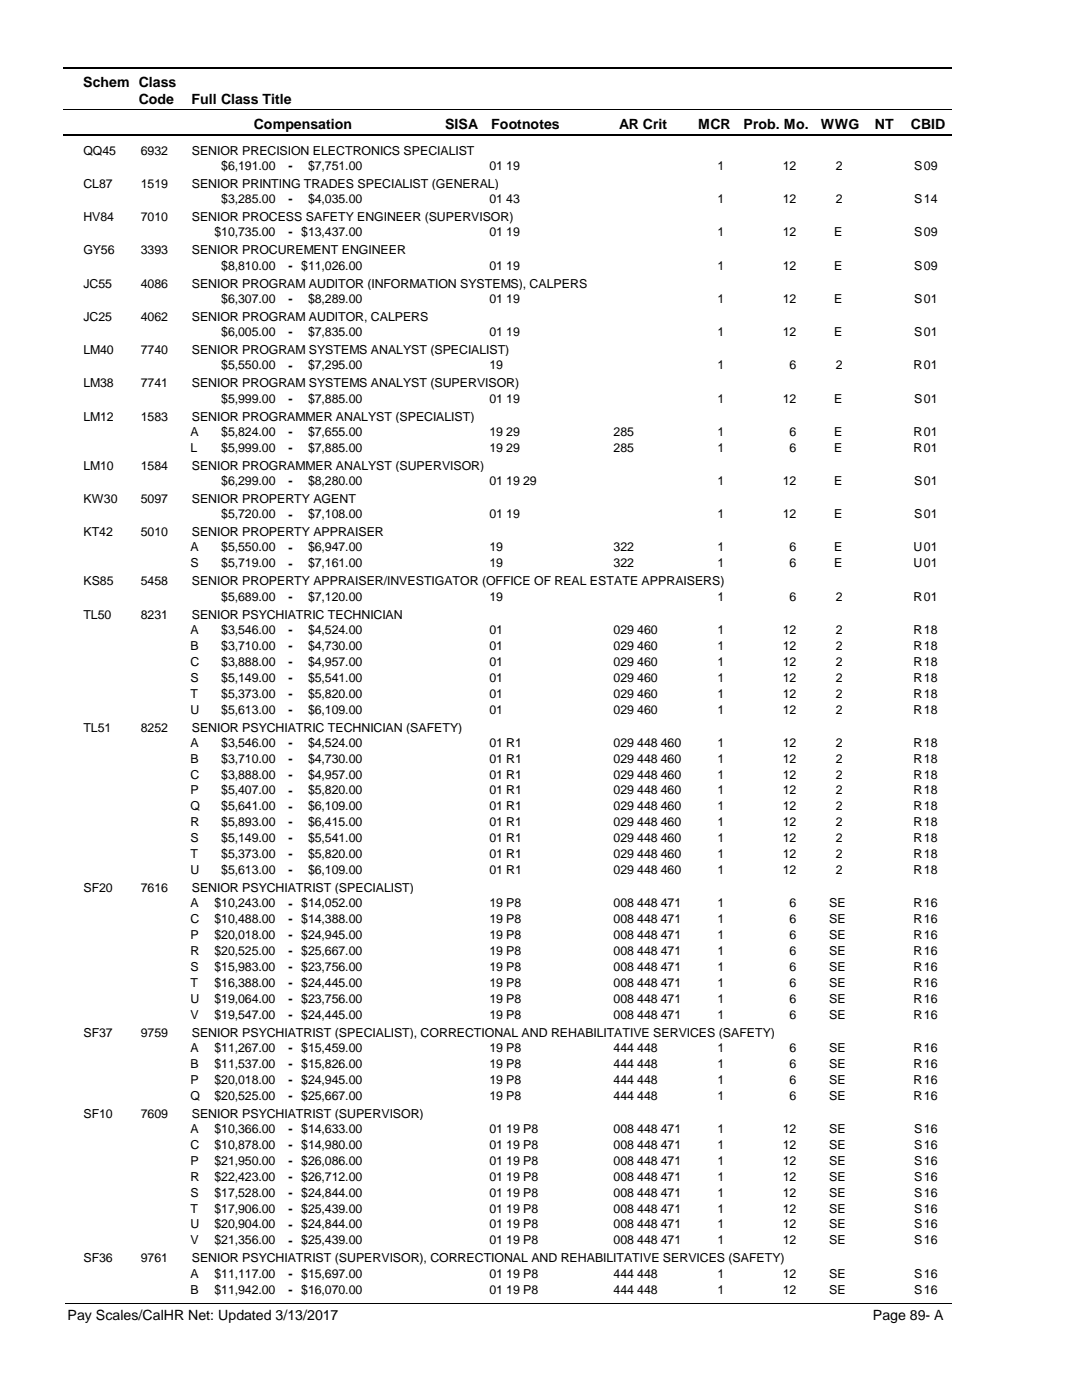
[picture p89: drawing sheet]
<svg xmlns="http://www.w3.org/2000/svg" width="216mm" height="279mm" viewBox="0 0 216 279" stroke-linecap="round" stroke-linejoin="round" font-family="sans-serif">
<defs><g id="words">
<g font-size="2.8">
<text x="16.6" y="17.3">Schem Class</text>
<text x="27.7" y="20.7">Code</text>
<text x="38.2" y="20.7">Full Class Title</text>
<text x="50.6" y="25.7">Compensation</text>
<text x="88.7" y="25.7">SISA</text>
<text x="98" y="25.7">Footnotes</text>
<text x="123.5" y="25.7">AR Crit</text>
<text x="139.2" y="25.7">MCR</text>
<text x="148.3" y="25.7">Prob. Mo.</text>
<text x="163.7" y="25.7">WWG</text>
<text x="174.5" y="25.7">NT</text>
<text x="181.6" y="25.7">CBID</text>
<text x="13.5" y="263.5">Pay Scales/CalHR Net: Updated 3/13/2017</text>
<text x="174.1" y="263.5">Page 89- A</text>
</g>
<g font-size="2.5">
<text x="16.6" y="30.8">QQ45</text>
<text x="28.1" y="30.8">6932</text>
<text x="38.2" y="30.8">SENIOR PRECISION ELECTRONICS SPECIALIST</text>
<text x="44.1" y="33.9">$6,191.00</text>
<text x="57.5" y="33.9">-</text>
<text x="61.4" y="33.9">$7,751.00</text>
<text x="97.6" y="33.9">01 19</text>
<text x="143.1" y="33.9">1</text>
<text x="156.1" y="33.9">12</text>
<text x="166.6" y="33.9">2</text>
<text x="182.3" y="33.9">S</text>
<text x="184.2" y="33.9">09</text>
<text x="16.6" y="37.5">CL87</text>
<text x="28.1" y="37.5">1519</text>
<text x="38.2" y="37.5">SENIOR PRINTING TRADES SPECIALIST (GENERAL)</text>
<text x="44.1" y="40.6">$3,285.00</text>
<text x="57.5" y="40.6">-</text>
<text x="61.4" y="40.6">$4,035.00</text>
<text x="97.6" y="40.6">01 43</text>
<text x="143.1" y="40.6">1</text>
<text x="156.1" y="40.6">12</text>
<text x="166.6" y="40.6">2</text>
<text x="182.3" y="40.6">S</text>
<text x="184.2" y="40.6">14</text>
<text x="16.6" y="44.1">HV84</text>
<text x="28.1" y="44.1">7010</text>
<text x="38.2" y="44.1">SENIOR PROCESS SAFETY ENGINEER (SUPERVISOR)</text>
<text x="42.8" y="47.2">$10,735.00</text>
<text x="57.5" y="47.2">-</text>
<text x="60.1" y="47.2">$13,437.00</text>
<text x="97.6" y="47.2">01 19</text>
<text x="143.1" y="47.2">1</text>
<text x="156.1" y="47.2">12</text>
<text x="166.3" y="47.2">E</text>
<text x="182.3" y="47.2">S</text>
<text x="184.2" y="47.2">09</text>
<text x="16.6" y="50.7">GY56</text>
<text x="28.1" y="50.7">3393</text>
<text x="38.2" y="50.7">SENIOR PROCUREMENT ENGINEER</text>
<text x="44.1" y="53.8">$8,810.00</text>
<text x="57.5" y="53.9">-</text>
<text x="60.1" y="53.8">$11,026.00</text>
<text x="97.6" y="53.8">01 19</text>
<text x="143.1" y="53.8">1</text>
<text x="156.1" y="53.8">12</text>
<text x="166.3" y="53.8">E</text>
<text x="182.3" y="53.8">S</text>
<text x="184.2" y="53.8">09</text>
<text x="16.6" y="57.4">JC55</text>
<text x="28.1" y="57.4">4086</text>
<text x="38.2" y="57.4">SENIOR PROGRAM AUDITOR (INFORMATION SYSTEMS), CALPERS</text>
<text x="16.6" y="64">JC25</text>
<text x="28.1" y="64">4062</text>
<text x="38.2" y="64">SENIOR PROGRAM AUDITOR, CALPERS</text>
<text x="44.1" y="60.5">$6,307.00</text>
<text x="57.5" y="60.5">-</text>
<text x="61.4" y="60.5">$8,289.00</text>
<text x="97.6" y="60.5">01 19</text>
<text x="143.1" y="60.5">1</text>
<text x="156.1" y="60.5">12</text>
<text x="166.3" y="60.5">E</text>
<text x="182.3" y="60.5">S</text>
<text x="184.2" y="60.5">01</text>
<text x="16.6" y="70.7">LM40</text>
<text x="28.1" y="70.7">7740</text>
<text x="38.2" y="70.7">SENIOR PROGRAM SYSTEMS ANALYST (SPECIALIST)</text>
<text x="44.1" y="67.1">$6,005.00</text>
<text x="57.5" y="67.1">-</text>
<text x="61.4" y="67.1">$7,835.00</text>
<text x="97.6" y="67.1">01 19</text>
<text x="143.1" y="67.1">1</text>
<text x="156.1" y="67.1">12</text>
<text x="166.3" y="67.1">E</text>
<text x="182.3" y="67.1">S</text>
<text x="184.2" y="67.1">01</text>
<text x="16.6" y="77.3">LM38</text>
<text x="28.1" y="77.3">7741</text>
<text x="38.2" y="77.3">SENIOR PROGRAM SYSTEMS ANALYST (SUPERVISOR)</text>
<text x="44.1" y="73.7">$5,550.00</text>
<text x="57.5" y="73.8">-</text>
<text x="61.4" y="73.7">$7,295.00</text>
<text x="97.6" y="73.7">19</text>
<text x="143.1" y="73.7">1</text>
<text x="157.5" y="73.7">6</text>
<text x="166.6" y="73.7">2</text>
<text x="182.2" y="73.7">R</text>
<text x="184.2" y="73.7">01</text>
<text x="16.6" y="84">LM12</text>
<text x="28.1" y="84">1583</text>
<text x="38.2" y="84">SENIOR PROGRAMMER ANALYST (SPECIALIST)</text>
<text x="44.1" y="80.4">$5,999.00</text>
<text x="57.5" y="80.4">-</text>
<text x="61.4" y="80.4">$7,885.00</text>
<text x="97.6" y="80.4">01 19</text>
<text x="143.1" y="80.4">1</text>
<text x="156.1" y="80.4">12</text>
<text x="166.3" y="80.4">E</text>
<text x="182.3" y="80.4">S</text>
<text x="184.2" y="80.4">01</text>
<text x="38" y="87">A</text>
<text x="44.1" y="87">$5,824.00</text>
<text x="57.5" y="87">-</text>
<text x="61.4" y="87">$7,655.00</text>
<text x="97.6" y="87">19 29</text>
<text x="122.4" y="87">285</text>
<text x="143.1" y="87">1</text>
<text x="157.5" y="87">6</text>
<text x="166.3" y="87">E</text>
<text x="182.2" y="87">R</text>
<text x="184.2" y="87">01</text>
<text x="16.6" y="93.7">LM10</text>
<text x="28.1" y="93.7">1584</text>
<text x="38" y="90.2">L</text>
<text x="38.2" y="93.7">SENIOR PROGRAMMER ANALYST (SUPERVISOR)</text>
<text x="44.1" y="90.2">$5,999.00</text>
<text x="57.5" y="90.2">-</text>
<text x="61.4" y="90.2">$7,885.00</text>
<text x="97.6" y="90.2">19 29</text>
<text x="122.4" y="90.2">285</text>
<text x="143.1" y="90.2">1</text>
<text x="157.5" y="90.2">6</text>
<text x="166.3" y="90.2">E</text>
<text x="182.2" y="90.2">R</text>
<text x="184.2" y="90.2">01</text>
<text x="16.6" y="100.4">KW30</text>
<text x="28.1" y="100.4">5097</text>
<text x="38.2" y="100.4">SENIOR PROPERTY AGENT</text>
<text x="44.1" y="96.8">$6,299.00</text>
<text x="57.5" y="96.8">-</text>
<text x="61.4" y="96.8">$8,280.00</text>
<text x="97.6" y="96.8">01 19 29</text>
<text x="143.1" y="96.8">1</text>
<text x="156.1" y="96.8">12</text>
<text x="166.3" y="96.8">E</text>
<text x="182.3" y="96.8">S</text>
<text x="184.2" y="96.8">01</text>
<text x="16.6" y="107">KT42</text>
<text x="28.1" y="107">5010</text>
<text x="38.2" y="107">SENIOR PROPERTY APPRAISER</text>
<text x="44.1" y="103.5">$5,720.00</text>
<text x="57.5" y="103.5">-</text>
<text x="61.4" y="103.5">$7,108.00</text>
<text x="97.6" y="103.5">01 19</text>
<text x="143.1" y="103.5">1</text>
<text x="156.1" y="103.5">12</text>
<text x="166.3" y="103.5">E</text>
<text x="182.3" y="103.5">S</text>
<text x="184.2" y="103.5">01</text>
<text x="38" y="110.1">A</text>
<text x="38" y="113.2">S</text>
<text x="44.1" y="110.1">$5,550.00</text>
<text x="44.1" y="113.2">$5,719.00</text>
<text x="57.5" y="110.1">-</text>
<text x="57.5" y="113.3">-</text>
<text x="61.4" y="110.1">$6,947.00</text>
<text x="61.4" y="113.2">$7,161.00</text>
<text x="97.6" y="110.1">19</text>
<text x="97.6" y="113.2">19</text>
<text x="122.4" y="110.1">322</text>
<text x="122.4" y="113.2">322</text>
<text x="143.1" y="110.1">1</text>
<text x="143.1" y="113.2">1</text>
<text x="157.5" y="110.1">6</text>
<text x="157.5" y="113.2">6</text>
<text x="166.3" y="110.1">E</text>
<text x="166.3" y="113.2">E</text>
<text x="182.2" y="110.1">U</text>
<text x="182.2" y="113.2">U</text>
<text x="184.2" y="110.1">01</text>
<text x="184.2" y="113.2">01</text>
<text x="16.6" y="116.8">KS85</text>
<text x="28.1" y="116.8">5458</text>
<text x="38.2" y="116.8">SENIOR PROPERTY APPRAISER/INVESTIGATOR (OFFICE OF REAL ESTATE APPRAISERS)</text>
<text x="44.1" y="119.9">$5,689.00</text>
<text x="57.5" y="119.9">-</text>
<text x="61.4" y="119.9">$7,120.00</text>
<text x="97.6" y="119.9">19</text>
<text x="143.1" y="119.9">1</text>
<text x="157.5" y="119.9">6</text>
<text x="166.6" y="119.9">2</text>
<text x="182.2" y="119.9">R</text>
<text x="184.2" y="119.9">01</text>
<text x="16.6" y="123.5">TL50</text>
<text x="28.1" y="123.5">8231</text>
<text x="38.2" y="123.5">SENIOR PSYCHIATRIC TECHNICIAN</text>
<text x="38" y="126.5">A</text>
<text x="38" y="129.7">B</text>
<text x="44.1" y="126.5">$3,546.00</text>
<text x="44.1" y="129.7">$3,710.00</text>
<text x="57.5" y="126.6">-</text>
<text x="57.5" y="129.8">-</text>
<text x="61.4" y="126.5">$4,524.00</text>
<text x="61.4" y="129.7">$4,730.00</text>
<text x="97.6" y="126.5">01</text>
<text x="97.6" y="129.7">01</text>
<text x="122.4" y="126.5">029 460</text>
<text x="122.4" y="129.7">029 460</text>
<text x="143.1" y="126.5">1</text>
<text x="143.1" y="129.7">1</text>
<text x="156.1" y="126.5">12</text>
<text x="156.1" y="129.7">12</text>
<text x="166.6" y="126.5">2</text>
<text x="166.6" y="129.7">2</text>
<text x="182.2" y="126.5">R</text>
<text x="182.2" y="129.7">R</text>
<text x="184.2" y="126.5">18</text>
<text x="184.2" y="129.7">18</text>
<text x="38" y="132.9">C</text>
<text x="38" y="136.1">S</text>
<text x="44.1" y="132.9">$3,888.00</text>
<text x="44.1" y="136.1">$5,149.00</text>
<text x="57.5" y="132.9">-</text>
<text x="57.5" y="136.1">-</text>
<text x="61.4" y="132.9">$4,957.00</text>
<text x="61.4" y="136.1">$5,541.00</text>
<text x="97.6" y="132.9">01</text>
<text x="97.6" y="136.1">01</text>
<text x="122.4" y="132.9">029 460</text>
<text x="122.4" y="136.1">029 460</text>
<text x="143.1" y="132.9">1</text>
<text x="143.1" y="136.1">1</text>
<text x="156.1" y="132.9">12</text>
<text x="156.1" y="136.1">12</text>
<text x="166.6" y="132.9">2</text>
<text x="166.6" y="136.1">2</text>
<text x="182.2" y="132.9">R</text>
<text x="182.2" y="136.1">R</text>
<text x="184.2" y="132.9">18</text>
<text x="184.2" y="136.1">18</text>
<text x="38" y="139.2">T</text>
<text x="38" y="142.4">U</text>
<text x="44.1" y="139.2">$5,373.00</text>
<text x="44.1" y="142.4">$5,613.00</text>
<text x="57.5" y="139.3">-</text>
<text x="57.5" y="142.5">-</text>
<text x="61.4" y="139.2">$5,820.00</text>
<text x="61.4" y="142.4">$6,109.00</text>
<text x="97.6" y="139.2">01</text>
<text x="97.6" y="142.4">01</text>
<text x="122.4" y="139.2">029 460</text>
<text x="122.4" y="142.4">029 460</text>
<text x="143.1" y="139.2">1</text>
<text x="143.1" y="142.4">1</text>
<text x="156.1" y="139.2">12</text>
<text x="156.1" y="142.4">12</text>
<text x="166.6" y="139.2">2</text>
<text x="166.6" y="142.4">2</text>
<text x="182.2" y="139.2">R</text>
<text x="182.2" y="142.4">R</text>
<text x="184.2" y="139.2">18</text>
<text x="184.2" y="142.4">18</text>
<text x="16.6" y="146">TL51</text>
<text x="28.1" y="146">8252</text>
<text x="38" y="149">A</text>
<text x="38.2" y="146">SENIOR PSYCHIATRIC TECHNICIAN (SAFETY)</text>
<text x="44.1" y="149">$3,546.00</text>
<text x="57.5" y="149.1">-</text>
<text x="61.4" y="149">$4,524.00</text>
<text x="97.6" y="149">01 R1</text>
<text x="122.4" y="149">029 448 460</text>
<text x="143.1" y="149">1</text>
<text x="156.1" y="149">12</text>
<text x="166.6" y="149">2</text>
<text x="182.2" y="149">R</text>
<text x="184.2" y="149">18</text>
<text x="38" y="152.2">B</text>
<text x="38" y="155.4">C</text>
<text x="44.1" y="152.2">$3,710.00</text>
<text x="44.1" y="155.4">$3,888.00</text>
<text x="57.5" y="152.2">-</text>
<text x="57.5" y="155.4">-</text>
<text x="61.4" y="152.2">$4,730.00</text>
<text x="61.4" y="155.4">$4,957.00</text>
<text x="97.6" y="152.2">01 R1</text>
<text x="97.6" y="155.4">01 R1</text>
<text x="122.4" y="152.2">029 448 460</text>
<text x="122.4" y="155.4">029 448 460</text>
<text x="143.1" y="152.2">1</text>
<text x="143.1" y="155.4">1</text>
<text x="156.1" y="152.2">12</text>
<text x="156.1" y="155.4">12</text>
<text x="166.6" y="152.2">2</text>
<text x="166.6" y="155.4">2</text>
<text x="182.2" y="152.2">R</text>
<text x="182.2" y="155.4">R</text>
<text x="184.2" y="152.2">18</text>
<text x="184.2" y="155.4">18</text>
<text x="38" y="158.6">P</text>
<text x="38" y="161.7">Q</text>
<text x="44.1" y="158.6">$5,407.00</text>
<text x="44.1" y="161.7">$5,641.00</text>
<text x="57.5" y="158.6">-</text>
<text x="57.5" y="161.8">-</text>
<text x="61.4" y="158.6">$5,820.00</text>
<text x="61.4" y="161.7">$6,109.00</text>
<text x="97.6" y="158.6">01 R1</text>
<text x="97.6" y="161.7">01 R1</text>
<text x="122.4" y="158.6">029 448 460</text>
<text x="122.4" y="161.7">029 448 460</text>
<text x="143.1" y="158.6">1</text>
<text x="143.1" y="161.7">1</text>
<text x="156.1" y="158.6">12</text>
<text x="156.1" y="161.7">12</text>
<text x="166.6" y="158.6">2</text>
<text x="166.6" y="161.7">2</text>
<text x="182.2" y="158.6">R</text>
<text x="182.2" y="161.7">R</text>
<text x="184.2" y="158.6">18</text>
<text x="184.2" y="161.7">18</text>
<text x="38" y="164.9">R</text>
<text x="44.1" y="164.9">$5,893.00</text>
<text x="57.5" y="165">-</text>
<text x="61.4" y="164.9">$6,415.00</text>
<text x="97.6" y="164.9">01 R1</text>
<text x="122.4" y="164.9">029 448 460</text>
<text x="143.1" y="164.9">1</text>
<text x="156.1" y="164.9">12</text>
<text x="166.6" y="164.9">2</text>
<text x="182.2" y="164.9">R</text>
<text x="184.2" y="164.9">18</text>
<text x="38" y="168.1">S</text>
<text x="38" y="171.3">T</text>
<text x="44.1" y="168.1">$5,149.00</text>
<text x="44.1" y="171.3">$5,373.00</text>
<text x="57.5" y="168.1">-</text>
<text x="57.5" y="171.3">-</text>
<text x="61.4" y="168.1">$5,541.00</text>
<text x="61.4" y="171.3">$5,820.00</text>
<text x="97.6" y="168.1">01 R1</text>
<text x="97.6" y="171.3">01 R1</text>
<text x="122.4" y="168.1">029 448 460</text>
<text x="122.4" y="171.3">029 448 460</text>
<text x="143.1" y="168.1">1</text>
<text x="143.1" y="171.3">1</text>
<text x="156.1" y="168.1">12</text>
<text x="156.1" y="171.3">12</text>
<text x="166.6" y="168.1">2</text>
<text x="166.6" y="171.3">2</text>
<text x="182.2" y="168.1">R</text>
<text x="182.2" y="171.3">R</text>
<text x="184.2" y="168.1">18</text>
<text x="184.2" y="171.3">18</text>
<text x="16.6" y="178">SF20</text>
<text x="28.1" y="178">7616</text>
<text x="38" y="174.5">U</text>
<text x="38.2" y="178">SENIOR PSYCHIATRIST (SPECIALIST)</text>
<text x="44.1" y="174.5">$5,613.00</text>
<text x="57.5" y="174.5">-</text>
<text x="61.4" y="174.5">$6,109.00</text>
<text x="97.6" y="174.5">01 R1</text>
<text x="122.4" y="174.5">029 448 460</text>
<text x="143.1" y="174.5">1</text>
<text x="156.1" y="174.5">12</text>
<text x="166.6" y="174.5">2</text>
<text x="182.2" y="174.5">R</text>
<text x="184.2" y="174.5">18</text>
<text x="38" y="181.1">A</text>
<text x="38" y="184.3">C</text>
<text x="42.8" y="181.1">$10,243.00</text>
<text x="42.8" y="184.3">$10,488.00</text>
<text x="57.5" y="181.1">-</text>
<text x="57.5" y="184.3">-</text>
<text x="60.1" y="181.1">$14,052.00</text>
<text x="60.1" y="184.3">$14,388.00</text>
<text x="97.6" y="181.1">19 P8</text>
<text x="97.6" y="184.3">19 P8</text>
<text x="122.4" y="181.1">008 448 471</text>
<text x="122.4" y="184.3">008 448 471</text>
<text x="143.1" y="181.1">1</text>
<text x="143.1" y="184.3">1</text>
<text x="157.5" y="181.1">6</text>
<text x="157.5" y="184.3">6</text>
<text x="165.4" y="181.1">SE</text>
<text x="165.4" y="184.3">SE</text>
<text x="182.2" y="181.1">R</text>
<text x="182.2" y="184.3">R</text>
<text x="184.2" y="181.1">16</text>
<text x="184.2" y="184.3">16</text>
<text x="38" y="187.5">P</text>
<text x="38" y="190.6">R</text>
<text x="42.8" y="187.5">$20,018.00</text>
<text x="42.8" y="190.6">$20,525.00</text>
<text x="57.5" y="187.5">-</text>
<text x="57.5" y="190.7">-</text>
<text x="60.1" y="187.5">$24,945.00</text>
<text x="60.1" y="190.6">$25,667.00</text>
<text x="97.6" y="187.5">19 P8</text>
<text x="97.6" y="190.6">19 P8</text>
<text x="122.4" y="187.5">008 448 471</text>
<text x="122.4" y="190.6">008 448 471</text>
<text x="143.1" y="187.5">1</text>
<text x="143.1" y="190.6">1</text>
<text x="157.5" y="187.5">6</text>
<text x="157.5" y="190.6">6</text>
<text x="165.4" y="187.5">SE</text>
<text x="165.4" y="190.6">SE</text>
<text x="182.2" y="187.5">R</text>
<text x="182.2" y="190.6">R</text>
<text x="184.2" y="187.5">16</text>
<text x="184.2" y="190.6">16</text>
<text x="38" y="193.8">S</text>
<text x="38" y="197">T</text>
<text x="42.8" y="193.8">$15,983.00</text>
<text x="42.8" y="197">$16,388.00</text>
<text x="57.5" y="193.8">-</text>
<text x="57.5" y="197">-</text>
<text x="60.1" y="193.8">$23,756.00</text>
<text x="60.1" y="197">$24,445.00</text>
<text x="97.6" y="193.8">19 P8</text>
<text x="97.6" y="197">19 P8</text>
<text x="122.4" y="193.8">008 448 471</text>
<text x="122.4" y="197">008 448 471</text>
<text x="143.1" y="193.8">1</text>
<text x="143.1" y="197">1</text>
<text x="157.5" y="193.8">6</text>
<text x="157.5" y="197">6</text>
<text x="165.4" y="193.8">SE</text>
<text x="165.4" y="197">SE</text>
<text x="182.2" y="193.8">R</text>
<text x="182.2" y="197">R</text>
<text x="184.2" y="193.8">16</text>
<text x="184.2" y="197">16</text>
<text x="38" y="200.2">U</text>
<text x="38" y="203.3">V</text>
<text x="42.8" y="200.2">$19,064.00</text>
<text x="42.8" y="203.3">$19,547.00</text>
<text x="57.5" y="200.2">-</text>
<text x="57.5" y="203.4">-</text>
<text x="60.1" y="200.2">$23,756.00</text>
<text x="60.1" y="203.3">$24,445.00</text>
<text x="97.6" y="200.2">19 P8</text>
<text x="97.6" y="203.3">19 P8</text>
<text x="122.4" y="200.2">008 448 471</text>
<text x="122.4" y="203.3">008 448 471</text>
<text x="143.1" y="200.2">1</text>
<text x="143.1" y="203.3">1</text>
<text x="157.5" y="200.2">6</text>
<text x="157.5" y="203.3">6</text>
<text x="165.4" y="200.2">SE</text>
<text x="165.4" y="203.3">SE</text>
<text x="182.2" y="200.2">R</text>
<text x="182.2" y="203.3">R</text>
<text x="184.2" y="200.2">16</text>
<text x="184.2" y="203.3">16</text>
<text x="16.6" y="206.9">SF37</text>
<text x="28.1" y="206.9">9759</text>
<text x="38" y="210">A</text>
<text x="38.2" y="206.9">SENIOR PSYCHIATRIST (SPECIALIST), CORRECTIONAL AND REHABILITATIVE SERVICES (SAFETY)</text>
<text x="42.8" y="210">$11,267.00</text>
<text x="60.1" y="210">$15,459.00</text>
<text x="97.6" y="210">19 P8</text>
<text x="122.4" y="210">444 448</text>
<text x="143.1" y="210">1</text>
<text x="157.5" y="210">6</text>
<text x="165.4" y="210">SE</text>
<text x="182.2" y="210">R</text>
<text x="184.2" y="210">16</text>
<text x="38" y="213.2">B</text>
<text x="42.8" y="213.2">$11,537.00</text>
<text x="57.5" y="210">-</text>
<text x="57.5" y="213.2">-</text>
<text x="60.1" y="213.2">$15,826.00</text>
<text x="97.6" y="213.2">19 P8</text>
<text x="122.4" y="213.2">444 448</text>
<text x="143.1" y="213.2">1</text>
<text x="157.5" y="213.2">6</text>
<text x="165.4" y="213.2">SE</text>
<text x="182.2" y="213.2">R</text>
<text x="184.2" y="213.2">16</text>
<text x="38" y="216.3">P</text>
<text x="38" y="219.5">Q</text>
<text x="42.8" y="216.3">$20,018.00</text>
<text x="42.8" y="219.5">$20,525.00</text>
<text x="57.5" y="216.4">-</text>
<text x="57.5" y="219.6">-</text>
<text x="60.1" y="216.3">$24,945.00</text>
<text x="60.1" y="219.5">$25,667.00</text>
<text x="97.6" y="216.3">19 P8</text>
<text x="97.6" y="219.5">19 P8</text>
<text x="122.4" y="216.3">444 448</text>
<text x="122.4" y="219.5">444 448</text>
<text x="143.1" y="216.3">1</text>
<text x="143.1" y="219.5">1</text>
<text x="157.5" y="216.3">6</text>
<text x="157.5" y="219.5">6</text>
<text x="165.4" y="216.3">SE</text>
<text x="165.4" y="219.5">SE</text>
<text x="182.2" y="216.3">R</text>
<text x="182.2" y="219.5">R</text>
<text x="184.2" y="216.3">16</text>
<text x="184.2" y="219.5">16</text>
<text x="16.6" y="223.1">SF10</text>
<text x="28.1" y="223.1">7609</text>
<text x="38" y="226.1">A</text>
<text x="38.2" y="223.1">SENIOR PSYCHIATRIST (SUPERVISOR)</text>
<text x="42.8" y="226.1">$10,366.00</text>
<text x="57.5" y="226.2">-</text>
<text x="60.1" y="226.1">$14,633.00</text>
<text x="97.6" y="226.1">01 19 P8</text>
<text x="122.4" y="226.1">008 448 471</text>
<text x="143.1" y="226.1">1</text>
<text x="156.1" y="226.1">12</text>
<text x="165.4" y="226.1">SE</text>
<text x="182.3" y="226.1">S</text>
<text x="184.2" y="226.1">16</text>
<text x="38" y="229.3">C</text>
<text x="38" y="232.5">P</text>
<text x="42.8" y="229.3">$10,878.00</text>
<text x="42.8" y="232.5">$21,950.00</text>
<text x="57.5" y="229.3">-</text>
<text x="57.5" y="232.5">-</text>
<text x="60.1" y="229.3">$14,980.00</text>
<text x="60.1" y="232.5">$26,086.00</text>
<text x="97.6" y="229.3">01 19 P8</text>
<text x="97.6" y="232.5">01 19 P8</text>
<text x="122.4" y="229.3">008 448 471</text>
<text x="122.4" y="232.5">008 448 471</text>
<text x="143.1" y="229.3">1</text>
<text x="143.1" y="232.5">1</text>
<text x="156.1" y="229.3">12</text>
<text x="156.1" y="232.5">12</text>
<text x="165.4" y="229.3">SE</text>
<text x="165.4" y="232.5">SE</text>
<text x="182.3" y="229.3">S</text>
<text x="182.3" y="232.5">S</text>
<text x="184.2" y="229.3">16</text>
<text x="184.2" y="232.5">16</text>
<text x="38" y="235.7">R</text>
<text x="38" y="238.8">S</text>
<text x="42.8" y="235.7">$22,423.00</text>
<text x="42.8" y="238.8">$17,528.00</text>
<text x="57.5" y="235.7">-</text>
<text x="57.5" y="238.9">-</text>
<text x="60.1" y="235.7">$26,712.00</text>
<text x="60.1" y="238.8">$24,844.00</text>
<text x="97.6" y="235.7">01 19 P8</text>
<text x="97.6" y="238.8">01 19 P8</text>
<text x="122.4" y="235.7">008 448 471</text>
<text x="122.4" y="238.8">008 448 471</text>
<text x="143.1" y="235.7">1</text>
<text x="143.1" y="238.8">1</text>
<text x="156.1" y="235.7">12</text>
<text x="156.1" y="238.8">12</text>
<text x="165.4" y="235.7">SE</text>
<text x="165.4" y="238.8">SE</text>
<text x="182.3" y="235.7">S</text>
<text x="182.3" y="238.8">S</text>
<text x="184.2" y="235.7">16</text>
<text x="184.2" y="238.8">16</text>
<text x="38" y="242">T</text>
<text x="38" y="245.2">U</text>
<text x="42.8" y="242">$17,906.00</text>
<text x="42.8" y="245.2">$20,904.00</text>
<text x="57.5" y="242">-</text>
<text x="57.5" y="245.2">-</text>
<text x="60.1" y="242">$25,439.00</text>
<text x="60.1" y="245.2">$24,844.00</text>
<text x="97.6" y="242">01 19 P8</text>
<text x="97.6" y="245.2">01 19 P8</text>
<text x="122.4" y="242">008 448 471</text>
<text x="122.4" y="245.2">008 448 471</text>
<text x="143.1" y="242">1</text>
<text x="143.1" y="245.2">1</text>
<text x="156.1" y="242">12</text>
<text x="156.1" y="245.2">12</text>
<text x="165.4" y="242">SE</text>
<text x="165.4" y="245.2">SE</text>
<text x="182.3" y="242">S</text>
<text x="182.3" y="245.2">S</text>
<text x="184.2" y="242">16</text>
<text x="184.2" y="245.2">16</text>
<text x="16.6" y="252">SF36</text>
<text x="28.1" y="252">9761</text>
<text x="38" y="248.4">V</text>
<text x="38.2" y="252">SENIOR PSYCHIATRIST (SUPERVISOR), CORRECTIONAL AND REHABILITATIVE SERVICES (SAFETY)</text>
<text x="42.8" y="248.4">$21,356.00</text>
<text x="57.5" y="248.4">-</text>
<text x="60.1" y="248.4">$25,439.00</text>
<text x="97.6" y="248.4">01 19 P8</text>
<text x="122.4" y="248.4">008 448 471</text>
<text x="143.1" y="248.4">1</text>
<text x="156.1" y="248.4">12</text>
<text x="165.4" y="248.4">SE</text>
<text x="182.3" y="248.4">S</text>
<text x="184.2" y="248.4">16</text>
<text x="38" y="255">A</text>
<text x="42.8" y="255">$11,117.00</text>
<text x="57.5" y="255.1">-</text>
<text x="60.1" y="255">$15,697.00</text>
<text x="97.6" y="255">01 19 P8</text>
<text x="122.4" y="255">444 448</text>
<text x="143.1" y="255">1</text>
<text x="156.1" y="255">12</text>
<text x="165.4" y="255">SE</text>
<text x="182.3" y="255">S</text>
<text x="184.2" y="255">16</text>
<text x="38" y="258.2">B</text>
<text x="42.8" y="258.2">$11,942.00</text>
<text x="57.5" y="258.2">-</text>
<text x="60.1" y="258.2">$16,070.00</text>
<text x="97.6" y="258.2">01 19 P8</text>
<text x="122.4" y="258.2">444 448</text>
<text x="143.1" y="258.2">1</text>
<text x="156.1" y="258.2">12</text>
<text x="165.4" y="258.2">SE</text>
<text x="182.3" y="258.2">S</text>
<text x="184.2" y="258.2">16</text>
</g>
</g></defs>
<path d="M12.7 13.5h177.1" fill="none" stroke="#000" stroke-width=".36"/>
<path d="M12.7 21.9h177.1" fill="none" stroke="#000" stroke-width=".2"/>
<path d="M12.7 27h177.1" fill="none" stroke="#000" stroke-width=".35"/>
<g fill="#fff">
<path d="M40.4 31.3h16.2v3h-16.2z" fill-rule="evenodd"/>
<path d="M183.9 31.3h4.1v3h-4.1z" fill-rule="evenodd"/>
<path d="M40.4 37.9h16.2v3h-16.2z" fill-rule="evenodd"/>
<path d="M183.9 37.9h4.1v3h-4.1z" fill-rule="evenodd"/>
<path d="M40.4 44.6h16.2v2.9h-16.2z" fill-rule="evenodd"/>
<path d="M183.9 44.6h4.1v2.9h-4.1z" fill-rule="evenodd"/>
<path d="M40.4 51.2h16.2v3h-16.2z" fill-rule="evenodd"/>
<path d="M183.9 51.2h4.1v3h-4.1z" fill-rule="evenodd"/>
<path d="M40.4 57.8h16.2v3h-16.2z" fill-rule="evenodd"/>
<path d="M183.9 57.8h4.1v3h-4.1z" fill-rule="evenodd"/>
<path d="M40.4 64.5h16.2v2.9h-16.2z" fill-rule="evenodd"/>
<path d="M183.9 64.5h4.1v2.9h-4.1z" fill-rule="evenodd"/>
<path d="M40.4 71.1h16.2v3h-16.2z" fill-rule="evenodd"/>
<path d="M183.9 71.1h4.1v3h-4.1z" fill-rule="evenodd"/>
<path d="M40.4 77.8h16.2v2.9h-16.2z" fill-rule="evenodd"/>
<path d="M183.9 77.8h4.1v2.9h-4.1z" fill-rule="evenodd"/>
<path d="M40.4 84.4h16.2v3h-16.2z" fill-rule="evenodd"/>
<path d="M183.9 84.4h4.1v3h-4.1z" fill-rule="evenodd"/>
<path d="M40.4 87.5h16.2v3h-16.2z" fill-rule="evenodd"/>
<path d="M183.9 87.5h4.1v3h-4.1z" fill-rule="evenodd"/>
<path d="M40.4 94.2h16.2v3h-16.2z" fill-rule="evenodd"/>
<path d="M183.9 94.2h4.1v3h-4.1z" fill-rule="evenodd"/>
<path d="M40.4 100.8h16.2v3h-16.2z" fill-rule="evenodd"/>
<path d="M183.9 100.8h4.1v3h-4.1z" fill-rule="evenodd"/>
<path d="M40.4 107.5h16.2v2.9h-16.2z" fill-rule="evenodd"/>
<path d="M183.9 107.5h4.1v2.9h-4.1z" fill-rule="evenodd"/>
<path d="M40.4 110.6h16.2v3h-16.2z" fill-rule="evenodd"/>
<path d="M183.9 110.6h4.1v3h-4.1z" fill-rule="evenodd"/>
<path d="M40.4 117.3h16.2v3h-16.2z" fill-rule="evenodd"/>
<path d="M183.9 117.3h4.1v3h-4.1z" fill-rule="evenodd"/>
<path d="M40.4 123.9h16.2v3h-16.2z" fill-rule="evenodd"/>
<path d="M183.9 123.9h4.1v3h-4.1z" fill-rule="evenodd"/>
<path d="M40.4 127.1h16.2v3h-16.2z" fill-rule="evenodd"/>
<path d="M183.9 127.1h4.1v3h-4.1z" fill-rule="evenodd"/>
<path d="M40.4 130.3h16.2v3h-16.2z" fill-rule="evenodd"/>
<path d="M183.9 130.3h4.1v3h-4.1z" fill-rule="evenodd"/>
<path d="M40.4 133.5h16.2v2.9h-16.2z" fill-rule="evenodd"/>
<path d="M183.9 133.5h4.1v2.9h-4.1z" fill-rule="evenodd"/>
<path d="M40.4 136.6h16.2v3h-16.2z" fill-rule="evenodd"/>
<path d="M183.9 136.6h4.1v3h-4.1z" fill-rule="evenodd"/>
<path d="M40.4 139.8h16.2v3h-16.2z" fill-rule="evenodd"/>
<path d="M183.9 139.8h4.1v3h-4.1z" fill-rule="evenodd"/>
<path d="M40.4 146.4h16.2v3h-16.2z" fill-rule="evenodd"/>
<path d="M183.9 146.4h4.1v3h-4.1z" fill-rule="evenodd"/>
<path d="M40.4 149.6h16.2v3h-16.2z" fill-rule="evenodd"/>
<path d="M183.9 149.6h4.1v3h-4.1z" fill-rule="evenodd"/>
<path d="M40.4 152.8h16.2v3h-16.2z" fill-rule="evenodd"/>
<path d="M183.9 152.8h4.1v3h-4.1z" fill-rule="evenodd"/>
<path d="M40.4 156h16.2v2.9h-16.2z" fill-rule="evenodd"/>
<path d="M183.9 156h4.1v2.9h-4.1z" fill-rule="evenodd"/>
<path d="M40.4 159.1h16.2v3h-16.2z" fill-rule="evenodd"/>
<path d="M183.9 159.1h4.1v3h-4.1z" fill-rule="evenodd"/>
<path d="M40.4 162.3h16.2v3h-16.2z" fill-rule="evenodd"/>
<path d="M183.9 162.3h4.1v3h-4.1z" fill-rule="evenodd"/>
<path d="M40.4 165.5h16.2v3h-16.2z" fill-rule="evenodd"/>
<path d="M183.9 165.5h4.1v3h-4.1z" fill-rule="evenodd"/>
<path d="M40.4 168.7h16.2v2.9h-16.2z" fill-rule="evenodd"/>
<path d="M183.9 168.7h4.1v2.9h-4.1z" fill-rule="evenodd"/>
<path d="M40.4 171.8h16.2v3h-16.2z" fill-rule="evenodd"/>
<path d="M183.9 171.8h4.1v3h-4.1z" fill-rule="evenodd"/>
<path d="M40.4 178.5h16.2v3h-16.2z" fill-rule="evenodd"/>
<path d="M183.9 178.5h4.1v3h-4.1z" fill-rule="evenodd"/>
<path d="M40.4 181.7h16.2v3h-16.2z" fill-rule="evenodd"/>
<path d="M183.9 181.7h4.1v3h-4.1z" fill-rule="evenodd"/>
<path d="M40.4 184.8h16.2v3h-16.2z" fill-rule="evenodd"/>
<path d="M183.9 184.8h4.1v3h-4.1z" fill-rule="evenodd"/>
<path d="M40.4 188h16.2v3h-16.2z" fill-rule="evenodd"/>
<path d="M183.9 188h4.1v3h-4.1z" fill-rule="evenodd"/>
<path d="M40.4 191.2h16.2v3h-16.2z" fill-rule="evenodd"/>
<path d="M183.9 191.2h4.1v3h-4.1z" fill-rule="evenodd"/>
<path d="M40.4 194.4h16.2v3h-16.2z" fill-rule="evenodd"/>
<path d="M183.9 194.4h4.1v3h-4.1z" fill-rule="evenodd"/>
<path d="M40.4 197.5h16.2v3h-16.2z" fill-rule="evenodd"/>
<path d="M183.9 197.5h4.1v3h-4.1z" fill-rule="evenodd"/>
<path d="M40.4 200.7h16.2v3h-16.2z" fill-rule="evenodd"/>
<path d="M183.9 200.7h4.1v3h-4.1z" fill-rule="evenodd"/>
<path d="M40.4 207.4h16.2v3h-16.2z" fill-rule="evenodd"/>
<path d="M183.9 207.4h4.1v3h-4.1z" fill-rule="evenodd"/>
<path d="M40.4 210.6h16.2v2.9h-16.2z" fill-rule="evenodd"/>
<path d="M183.9 210.6h4.1v2.9h-4.1z" fill-rule="evenodd"/>
<path d="M40.4 213.7h16.2v3h-16.2z" fill-rule="evenodd"/>
<path d="M183.9 213.7h4.1v3h-4.1z" fill-rule="evenodd"/>
<path d="M40.4 216.9h16.2v3h-16.2z" fill-rule="evenodd"/>
<path d="M183.9 216.9h4.1v3h-4.1z" fill-rule="evenodd"/>
<path d="M40.4 223.5h16.2v3h-16.2z" fill-rule="evenodd"/>
<path d="M183.9 223.5h4.1v3h-4.1z" fill-rule="evenodd"/>
<path d="M40.4 226.7h16.2v3h-16.2z" fill-rule="evenodd"/>
<path d="M183.9 226.7h4.1v3h-4.1z" fill-rule="evenodd"/>
<path d="M40.4 229.9h16.2v3h-16.2z" fill-rule="evenodd"/>
<path d="M183.9 229.9h4.1v3h-4.1z" fill-rule="evenodd"/>
<path d="M40.4 233h16.2v3h-16.2z" fill-rule="evenodd"/>
<path d="M183.9 233h4.1v3h-4.1z" fill-rule="evenodd"/>
<path d="M40.4 236.2h16.2v3h-16.2z" fill-rule="evenodd"/>
<path d="M183.9 236.2h4.1v3h-4.1z" fill-rule="evenodd"/>
<path d="M40.4 239.4h16.2v3h-16.2z" fill-rule="evenodd"/>
<path d="M183.9 239.4h4.1v3h-4.1z" fill-rule="evenodd"/>
<path d="M40.4 242.6h16.2v3h-16.2z" fill-rule="evenodd"/>
<path d="M183.9 242.6h4.1v3h-4.1z" fill-rule="evenodd"/>
<path d="M40.4 245.8h16.2v2.9h-16.2z" fill-rule="evenodd"/>
<path d="M183.9 245.8h4.1v2.9h-4.1z" fill-rule="evenodd"/>
<path d="M40.4 252.4h16.2v3h-16.2z" fill-rule="evenodd"/>
<path d="M183.9 252.4h4.1v3h-4.1z" fill-rule="evenodd"/>
<path d="M40.4 255.6h16.2v3h-16.2z" fill-rule="evenodd"/>
<path d="M183.9 255.6h4.1v3h-4.1z" fill-rule="evenodd"/>
</g>
<path d="M13.1 260.1h176.7" fill="none" stroke="#000" stroke-width=".2"/>
<use href="#words"/>
</svg>
